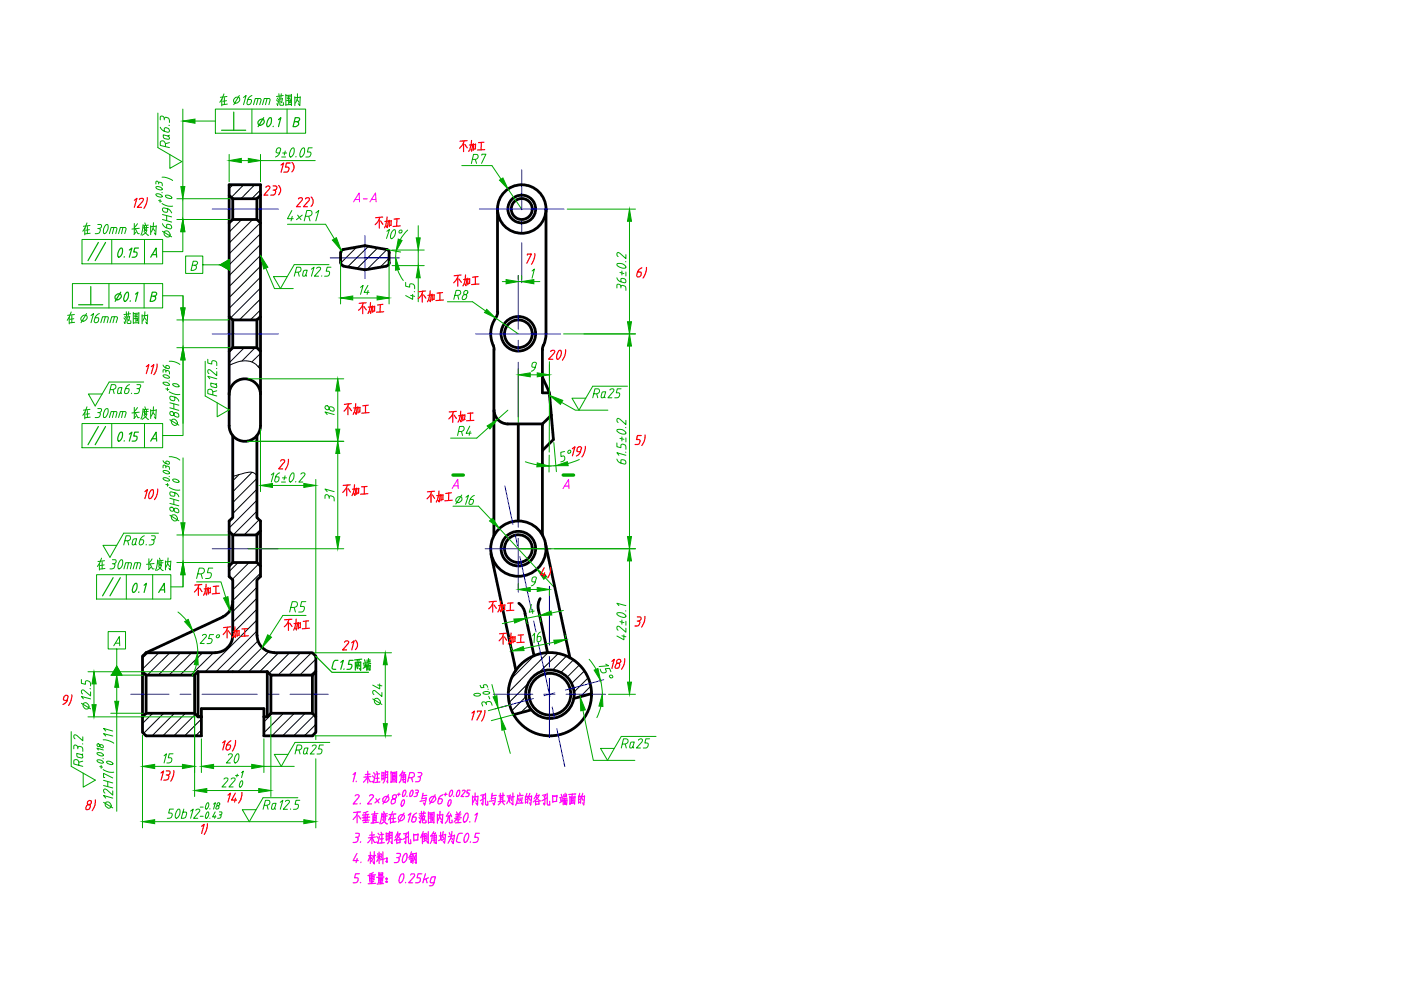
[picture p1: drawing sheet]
<svg xmlns="http://www.w3.org/2000/svg" width="297mm" height="210mm" viewBox="0 0 297 210" stroke-linecap="round" stroke-linejoin="round" font-family="sans-serif">
<defs><g id="words">
<text font-size="11.5" fill="#00a800" x="49.7" y="130.5" transform="rotate(-90 49.7 130.5)">R5</text>
<g font-size="5.7" fill="#f00">
<text x="96.3" y="33.5">不加工</text>
<text x="78.3" y="49.7">不加工</text>
<text x="87.5" y="65.3">不加工</text>
<text x="74.8" y="67.7">不加工</text>
<text x="71.6" y="89.3">不加工</text>
<text x="113.2" y="123.8">4)</text>
<text x="46.2" y="136.5">不加工</text>
<text x="104.4" y="137.9">不加工</text>
</g>
<g font-size="5.3" fill="#f00">
<text x="98.8" y="36">R7</text>
<text x="59.6" y="48">4*R1</text>
<text x="94.9" y="64.9">R8</text>
<text x="94.9" y="61.7">不加工</text>
<text x="137.9" y="60.3" transform="rotate(-90 137.9 60.3)">6)</text>
<text x="93.8" y="90.7">不加工</text>
<text x="137.6" y="95.6" transform="rotate(-90 137.6 95.6)">5)</text>
<text x="57.9" y="100.9">2)</text>
<text x="71.6" y="106.2">不加工</text>
<text x="89.3" y="107.6">不加工</text>
<text x="95.2" y="108.3">16</text>
<text x="39.9" y="127.4">不加工</text>
<text x="60.3" y="130.9">R5</text>
<text x="102.3" y="130.9">不加工</text>
<text x="58.9" y="134.8">不加工</text>
<text x="133.3" y="134.1">3)</text>
<text x="16.2" y="150.6" transform="rotate(-90 16.2 150.6)">9)</text>
<text x="21.2" y="173.2" transform="rotate(-90 21.2 173.2)">8)</text>
</g>
<text font-size="5.3" fill="#f0f" x="73.7" y="44.1">A-A</text>
<g font-size="5.3" fill="#00a800">
<text x="124.5" y="85.7">Ra25</text>
<text x="61.4" y="161.2">Ra25</text>
</g>
<g font-size="4.9" fill="#00a800">
<text x="36.7" y="32.5" transform="rotate(-90 36.7 32.5)">Ra6.3</text>
<text x="21.9" y="84.7">Ra6.3</text>
<text x="130.5" y="159.8">Ra25</text>
<text x="18.3" y="163.7" transform="rotate(-90 18.3 163.7)">Ra3.2</text>
</g>
<g font-size="4.9" fill="#f00">
<text x="114.3" y="57.2" transform="rotate(-90 114.3 57.2)">7)</text>
<text x="96" y="93.5">R4</text>
<text x="41.3" y="137.6">25°</text>
</g>
<text font-size="4" fill="#f00" x="44.8" y="178.2" transform="rotate(-90 44.8 178.2)">1)</text>
</g></defs>
<g fill="none" stroke="#000" stroke-width=".21">
<path d="M49.4 39.2l-.8 .8M51.7 39.2l-2.6 2.6M54 39.2l-2.9 2.9M51.3 46.5l-2.7 2.7M53.6 46.5l-5 5M55.2 47.3l-6.6 6.5M55.2 40.3l-1.8 1.8M55.2 49.5l-6.6 6.6M55.2 51.8l-6.6 6.6M55.2 54.2l-6.6 6.6M55.2 56.4l-6.6 6.7M55.2 58.8l-6.6 6.6"/>
<path d="M72.8 52.9l-.6 .6M75.6 52.4l-3.4 3.4M78.1 52.3l-4.4 4.3M80 52.6l-4.3 4.4M82 52.9l-4.2 4.3M82.5 54.8l-1.9 1.9M49.5 73.7l-.9 .9M51.8 73.7l-3.2 3.2M54.1 73.7l-2.8 2.9M55.2 61.1l-6.3 6.3M55.2 63.4l-4.5 4.4M55.2 65.7l-2.1 2.1"/>
<path d="M55.2 74.9l-1.8 1.8M55.2 77.2l-.5 .5M50.7 100.6l-1.4 1.4M53.5 100.1l-4.2 4.2M54.5 101.4l-5.2 5.2M54.5 103.7l-5.2 5.2M54.5 106.1l-5.9 5.8M54.5 108.4l-5.1 5M54.8 119.6l-5.5 5.5M54.9 110.2l-3.1 3.2M55.2 112.2l-1.2 1.2M31.4 138.4l-1.2 1.1"/>
<path d="M33.7 138.4l-3.5 3.5M36 138.4l-4.8 4.7M38.3 138.4l-4.7 4.7M40.6 138.4l-4.8 4.7M43 138.4l-4.8 4.7M45.2 138.4l-4.7 4.7M54.5 124.5l-5.2 5.2M54.5 126.8l-5.2 5.2M54.5 129.2l-5.2 5.1M54.5 131.5l-11 10.9M54.5 133.8l-8.7 8.6M54.7 135.9l-6.6 6.5"/>
<path d="M55.2 121.5l-5.9 5.9M55.6 137.3l-5.2 5.1M57 138.2l-4.3 4.2M59.1 138.4l-4 4M61.4 138.4l-4.7 4.7M63.7 138.4l-4.7 4.7M66 138.4l-4.8 4.7M67 139.8l-3.4 3.3M113.2 139l-4.8 4.9M116.2 138.4l-8.4 8.4M118.3 138.6l-4 4M120.1 139.1l-3 3"/>
<path d="M121.6 139.9l-2.7 2.7M32.4 151.2l-2.2 2.2M34.7 151.2l-4.3 4.3M37 151.2l-4.8 4.8M39.3 151.2l-4.8 4.8M41.3 151.5l-4.4 4.5M42.7 152.5l-3.6 3.5M42.7 154.8l-1.2 1.2M57.8 151.2l-1.8 1.9M60.1 151.2l-4.1 4.2M62.4 151.2l-4.8 4.8M64.7 151.2l-4.8 4.8"/>
<path d="M66.6 151.7l-4.3 4.3M67 142.1l-1.1 1M67 153.6l-2.5 2.4M111.4 147.8l-2.9 2.9M112 144.9l-4.1 4M112 149.5l-1.6 1.6M122.8 141l-2.5 2.6M123.9 142.3l-2.7 2.6M124.7 143.7l-3 3M125.3 145.5l-2.3 2.3M125.4 147.7l-.1 .1"/>
</g>
<g fill="none" stroke="#00f" stroke-width=".21">
<path d="M110.6 36v8.5M45 44.3h14M70 54.7h14.7M77.4 50v9.1M101.6 44.3h18M109.9 58.4v11.4M110.6 46.8v2.3M110.6 51.4v8.6M45 70.8h14M100.9 70.8h18M109.9 72.2v2.3M109.9 76.8v11.6"/>
<path d="M109.9 90.8v2.3M109.9 95.5v11.6M45 116.3h14M102.9 116.3h14M107 103.1l1.7 8M109.2 113.4l.5 2.3M109.9 109.4v2.4M109.9 114.1v11.4M110.2 118l2.5 11.4M114.1 136.2l2.5 11.4M116.5 124.3v12.5M116.5 139.2v2.3"/>
<path d="M27.7 147.2h8.1M38.2 147.2h2.3M42.8 147.2h11.7M56.8 147.2h2.4M61.5 147.2h8.1M104.6 147.2h8.4M112.6 150.5l-3.7 1M113.1 148.1l-8.1 2.2M115.3 147.2h2.4M116.5 143.8v12.6M117.1 149.9l.4 2.3M117.6 146.9l-2.3 .6"/>
<path d="M118.1 154.5l1.6 8M120 147.2h8.4M128 144.1l-8.1 2.2"/>
</g>
<g fill="none" stroke="#000" stroke-width=".59">
<path d="M48.6 39.2h6.6v51a3.3 3.3 0 0 1-3.3 3.4 3.3 3.3 0 0 1-3.3-3.4zM48.6 47.3l.7-.8h5.2l.7 .8M48.6 41.4l.7 .7M49.3 42.1v4.4M54.5 42.1v4.4M55.2 41.4l-.7 .7h-5.2M72.2 53.6v2.1M72.2 55.7a.74 .74 0 0 0 .7 .7M72.8 52.9l4.6-.8 4.5 .8M72.8 56.4l4.6 .8 4.5-.8M72.9 52.9a.74 .74 0 0 0-.7 .7M81.9 52.9a.74 .74 0 0 1 .6 .7"/>
<path d="M82.5 53.6v2.1M82.5 55.7a.74 .74 0 0 1-.6 .7M105.5 44.3v21.8M115.8 44.3v26.5M48.6 67.1l.7 .7M49.3 67.8h5.2M49.3 73.7h5.2M49.3 67.8v5.9M49.3 73.7l-.7 .8M54.5 67.8v5.9M54.5 73.7l.7 .8M55.2 67.1l-.7 .7"/>
<path d="M104.7 74.1v39.4M105.1 67.4a6.3 6.3 0 0 0-.4 6.4l.1 .3M105.5 66.1l-.4 1.3M115 74.1v9.2h1.4M115 80l1.3 2.8M115.8 70.8l-.2 1.5-.6 1.8M48.6 83.6a3.3 3.3 0 0 1 3.3-3.3 3.3 3.3 0 0 1 3.3 3.3M49.3 92.3v17.4l-.7 .8v11.7M54.5 92.3v17.4l.7 .8v11.7l-.7 .8v11.7M104.8 86.9a2.94 2.94 0 0 0 2.9 3h7.3M109.9 89.9v20.6M115 89.9v23.6"/>
<path d="M116.3 82.8l.3 1M116.5 83.8l.8 9.4-2.3 2.3M116.9 88l-1.9 1.9M48.6 112.7l.7 .7M49.3 113.4v5.9h5.2M49.3 113.4h5.2M54.5 113.4v5.9M54.5 119.3l.7 .7M55.2 112.7l-.7 .7M104.1 117.4l5.3 24.7M115.6 115.2l5.2 24.3M31 138.4l-.8 .7v16.2l.8 .7h11.7v-5.7h13.3v5.7h10.2l.8-.7v-16.2l-.8-.7h-8"/>
<path d="M31 138.4h14.7M47.2 130.8l-16.2 7.6M49.3 123v11.7M54.5 134.7a3.7 3.7 0 0 0 3.7 3.7M111.3 130.1l1.9 8.9M114.2 129.5l1.9 8.9M114.5 126.9a3.2 3.2 0 0 0-.3 2.5M30.2 142.4l.8 .7M31 143.1h10.3M31 151.2h10.3M31 151.2l-.8 .8M31 143.1v8.1"/>
<path d="M41.3 143.1v8.1M41.3 151.2l.7 .8M41.9 142.4l-.7 .7M56.7 142.4h-14.7v9.6h.7M56.7 142.4v9.6h-.7M56.7 142.4l.7 .7M57.4 151.2l-.7 .8M66.2 143.1v8.1M67 142.4l-.8 .7h-8.8v8.1h8.8l.8 .8M112.6 150.5l-3.7 1M125.4 147.1l-3.7 1"/>
<circle cx="110.6" cy="44.3" r="5.1"/>
<circle cx="110.6" cy="44.3" r="2.22"/>
<circle cx="110.6" cy="44.3" r="2.94"/>
<circle cx="109.9" cy="70.8" r="3.7"/>
<circle cx="109.9" cy="70.8" r="2.94"/>
<circle cx="109.9" cy="116.3" r="5.9"/>
<circle cx="109.9" cy="116.3" r="3.7"/>
<circle cx="109.9" cy="116.3" r="2.94"/>
<circle cx="116.6" cy="147.2" r="8.8"/>
<circle cx="116.6" cy="147.2" r="5.1"/>
<circle cx="116.6" cy="147.2" r="4.4"/>
</g>
<g fill="none" stroke="#00a800" stroke-width=".21">
<path d="M47.5 19.9l-.4 1.1-.5 .7M59.1 19.9l.1 .9M59.6 19.9l-.1 .9M60.6 20v2.4M61.8 20v2.4M63.1 19.9v.8M33.1 39.6a.78 .78 0 0 1 1.2 .6 1.16 1.16 0 0 1-1.3-.5zM33.5 31.3l2.5 1.5v2.9l2.6-1.4-2.6-1.5M33.6 39l.2-.4 .5 .1 .1 .7M33.6 38.8a.32 .32 0 0 0-.2-.4 .32 .32 0 0 0-.4 .2v.4M34.4 37.6l1 .1 1.2 .6M38.8 23.1v16.5"/>
<path d="M41.3 25.7h4.4M45.7 23.1h19.1v5.2h-19.1zM47 21.1v1.4M47.6 20.7v1.5M48 21.4l-.8 .1M48.1 20.5l-1.4 .1M48.2 22.1l-1.1 .1M48.6 32.7v5.8M49.7 20.9l.7-.3a.66 .66 0 0 1 .4 .8 .66 .66 0 0 1-.8 .5h-.1a.54 .54 0 0 1-.4-.5 .54 .54 0 0 1 .2-.5zM50.7 20.2l-1.1 2M51.2 34.1h1.4M51.6 20.7l.6-.5-.6 2"/>
<path d="M53.4 20.2l-.2 .2a1.77 1.77 0 0 0-.8 1.7l.2 .1a.66 .66 0 0 0 .6-.4 .66 .66 0 0 0-.1-.7h-.5M53.4 23.1v5.2M53.7 22.2l.4-1.3h1.1l.2 .3-.3 1M54.7 20.9l-.3 1.3M55.2 32.7v5.8M55.2 34.1h11.6M55.7 22.2l.3-1.3h1.1l.2 .3-.3 1M56.6 20.9l-.3 1.3M58.6 21.2l.3 .3M58.7 22l.2 .4M58.8 20.8l.2 .3M59.2 21.2l-.4 1.2"/>
<path d="M59.3 32.4h-.5l-.3-.1a.86 .86 0 0 1 .5-1h.3l.2 .4a1.71 1.71 0 0 1-1.1 1.6M59.3 20.8v1.4h.8v-.5M59.5 21.5l.2 .3M59.7 33.3h.9M59.8 20.9l-.4 .1M59.9 20.8l-.2 1M59.9 32.4h.9M60.1 20.2l-1.5 .3M60.5 32l-.2 .9M60.6 22.2h1.1l.1 .1M60.9 23.1v5.2M61.2 20.3v1.8"/>
<path d="M61.5 20.8l-.6 .1M61.6 20.5l-.7 .1M61.6 21.2l-.9 .2M61.6 21.1l-.1 .8-.2-.3M61.8 20.2h-1.2M61.8 31.5l.4-.2a1.39 1.39 0 0 1-.6 2 1.37 1.37 0 0 1 .2-1.8zM62.5 20.5v1.9M62.8 33.2l-.1 .1M63 21.1l.4 .6M63.1 20.7l-.5 1.2M63.7 20.5l-.1 1.9-.4-.4M63.7 20.6l-1.2 .1"/>
<path d="M64 31.5l.4-.2a1.39 1.39 0 0 1-.6 2 1.37 1.37 0 0 1 .2-1.8zM66.2 31.3h-.8l-.2 .9h.5l.2 .5a.65 .65 0 0 1-.6 .6h-.5M104.3 35.1l1.9 2.9M17.4 50.8h17.1v5.1h-17.1zM18 48.4v1.4M18.4 47.3l-.4 1.1-.4 .6M18.5 48v1.5M19 48.7l-.8 .1M19.1 47.8l-1.4 .2M19.1 49.5l-1.1 .1M20.7 48.4l.6 .3-.1 .5a.83 .83 0 0 1-1 .3M20.7 47.6h.6a.46 .46 0 0 1 .2 .6 .46 .46 0 0 1-.5 .2"/>
<path d="M22.5 47.6h.3a1.48 1.48 0 0 1-.7 1.9 1.54 1.54 0 0 1 .4-1.9zM23.2 49.5l.4-1.3h1l.2 .4-.3 .9M23.7 50.8v5.1M24.2 48.2l-.4 1.3M25.1 49.5l.4-1.3h1.1l.1 .4-.3 .9M26.1 48.2l-.3 1.3M28.5 47.4v2.2M28.7 48.5l.5 1h.3M28.9 49.2l-.5 .5M29.2 47.4l-.7 .8M29.5 48.4l-1.5 .2M30.3 47.6l-.2 1.8-.2 .4"/>
<path d="M30.6 49.1l.8 .8h.1M30.6 47.9v.8M30.6 50.8v5.1M30.7 47.3l.1 .4M31.1 47.9l-.1 .7M31.1 48.6l-.5 .1M31.1 48.8l-.5 .1M31.1 48.7l-.3 .7-.7 .5M31.4 47.7l-1.1 .2M31.4 48.2l-1.1 .1M31.9 47.9v1.9M32.5 48.4l.4 .6"/>
<path d="M32.5 48.1l-.4 1.1M32.5 47.2v.8M33 41.2a.79 .79 0 0 1 1.3 .6 1.03 1.03 0 0 1-1.3-.6zM33.1 48l-1.2 .1M33.1 47.9l-.1 1.9-.3-.4M33.6 42.5l.6 .2M33.9 42.3v.6M34.3 40.8l.1 .1M34.4 43.2l1.2 .5h1M34.4 47.4l.2 .3a1.64 1.64 0 0 0 1.7 .7l.1-.5-.3-.3h-.7l-.1 .6M34.4 49l2 1.2M34.4 46.5l2 .6"/>
<path d="M34.4 45.5l2 .5M34.9 49.1a.72 .72 0 0 1 .9 .1 .72 .72 0 0 1 0 1 .8 .8 0 0 1-.8-.2 .8 .8 0 0 1-.1-.9zM35.1 41.4a.83 .83 0 0 1 1.3 .7 .87 .87 0 0 1-1.3-.7zM35.3 45.7v1.1M35.5 44.3v.5l-.1 .2-.7-.1a.48 .48 0 0 1 0-.8h.1a1.6 1.6 0 0 1 1.6 1M37.5 42.1h11.2M37.5 46.5h11.2M38.8 49.1v4.3h-4.3M38.8 42.1v4.4M40.8 56.2l.8-.1 .3-.5-.2-.2h-.7l-.5 1.9 .7-.1a.53 .53 0 0 0 .4-.4 .53 .53 0 0 0-.3-.6M43 56.1v1.9h-3.6v-3.7h3.6v1.8h3.7l1.9 1.1v-2.2l-1.9 1.1M56.4 56.9l1.8 4.3h4"/>
<path d="M62.7 57.7h.5a.54 .54 0 0 0 .6-.4 .54 .54 0 0 0-.4-.6h-.5l-.5 1.9M63.2 57.8l.2 .8M64.8 58.3l-.3 .3-.3-.1 .1-1 .2-.2h.6l-.3 1 .2 .3M66 57.1l.6-.4-.6 1.9M67.1 56.9l.4-.2 .5 .2-.2 .4-1.1 1.3h.8M68.2 58.5v.1M69 47.6l1.9 3M69.8 56.1h-7.4l-1.5 2.5h-2.9l1.5 2.6 1.4-2.6M70.2 56.7h-.8l-.2 .8 .6 .1v.7l-.3 .2-.7 .1M72.2 55.3v9.1M81.9 52.9l3 .5M82.5 55.3v9.1"/>
<path d="M83.1 53h6.8M83.1 56.3h6.8M84 53.3l-.1 1.3M84.3 57.2l1.2 2.3M88.7 47.9v2.5M88.7 53v3.3M106.5 59.7h.8M107.7 40.1l2.9 4.2M109.9 58.4v.9M109.9 59.7h.7M110.6 58.4v.9M112.8 57.5l.5-.5-.5 2"/>
<path d="M113.2 59.7h1.3M120.3 44.3h14.4M130.8 58.9a1.61 1.61 0 0 0 1.8 1v-.7l-.6-.2-.3 .1-.1 .6M130.9 55.9a1.28 1.28 0 0 1 1.8 .8 1.54 1.54 0 0 1-1.9-.7zM131.4 57.8l.9 .2M132.7 54v.8l-1.3-1.1-.4-.2-.2 .5 .2 .4M133.5 46.9v21.3M14.7 67.3v1.4M15.1 66.1l-.8 1.8M15.2 66.9v1.5M15.4 60.1h19.1v5.2h-19.1zM15.6 67.6l-.8 .1"/>
<path d="M15.8 66.7l-1.5 .2M15.8 68.3l-1.1 .2M17.3 67.2a.59 .59 0 0 1 1-.3 .59 .59 0 0 1-.2 1 .55 .55 0 0 1-.8 .1 .55 .55 0 0 1 0-.8zM18.4 66.5l-1.2 1.9M19.3 66.9l.5-.4-.5 1.9M21.1 66.5l-.3 .1a1.64 1.64 0 0 0-.7 1.7l.5 .1 .3-.3v-.7h-.6M21.4 68.4l.3-1.2h1.1l.2 .3-.3 .9M22.3 67.2l-.3 1.2M23.1 60.1v5.2M23.3 68.4l.4-1.2h1.1l.1 .3-.3 .9M24.3 67.2l-.4 1.2M26.3 67.4l.2 .3"/>
<path d="M26.3 68.3l.2 .3M26.4 67l.3 .4M26.8 66.1v1M26.8 67.4l-.4 1.2M27 67.1v1.4l.6 .1 .2-.1-.1-.5M27.2 67.7l.1 .3M27.3 66.1l-.1 1M27.5 67.2h-.5M27.5 67.1l-.2 .9M27.7 66.5l-1.4 .2M28.3 68.5l1.1-.1v.2M28.3 66.2v2.4"/>
<path d="M28.8 66.6v1.7M29.2 66.7l-.7 .1M29.2 67.1l-.7 .1M29.2 67.5l-.9 .1M29.2 67.4l-.1 .7-.2-.3M29.4 66.4l-1.1 .1M29.4 66.3v2.3M30.1 66.7v1.9M30.6 60.1v5.2M30.6 67.3l.5 .6M30.7 66.9l-.4 1.2M30.7 66.1v.8"/>
<path d="M31.3 66.9l-1.2 .1M31.3 66.7l-.1 2-.3-.4M34.5 62.7h4.3v2.6v-2.6M34.6 79.6a.79 .79 0 0 1 1.2 .6 1.03 1.03 0 0 1-1.2-.6zM34.6 77.4a1.02 1.02 0 0 0 1.3 .6 .44 .44 0 0 0-.2-.4 .44 .44 0 0 0-.5 .1v.3M35.2 78.9v-.3h.5l.2 .2v.5M35.2 78.8a.33 .33 0 0 0-.2-.4 .33 .33 0 0 0-.4 .1v.4M35.9 76.6a3.3 3.3 0 0 1 2.2 .7M37.5 67.8h11.2M37.5 73.7h11.2M38.8 67.8v5.9M43.5 76.6v7.4l2.5 1.4v3l2.6-1.5-2.6-1.5"/>
<path d="M44.1 76.2v.8l.8 .2 .1-.7 .7 .1 .2 .2 .1 .7M45.9 78.1l.1 .1M46 78.8v.8l-1.5-1.2h-.2l-.2 .4 .2 .4M76.4 60.9l.6-.4-.6 1.9M78 60.5l-.8 1.5h1.1M100.2 64l2.7 1.9M105.1 67.4l4.8 3.4M109.9 78.2v13.1M112.4 79.5h1.5M113.5 77.9l-.7-.1v-.7a.47 .47 0 0 1 .5-.3 .47 .47 0 0 1 .4 .3 1.71 1.71 0 0 1-1.1 1.6M116.5 76.7l-.1 19.2M119.5 70.8h15.2"/>
<path d="M131.6 61.1l.2-.5h.6a.74 .74 0 0 1 .3 1M131.6 60.8a.46 .46 0 0 0-.3-.5 .46 .46 0 0 0-.5 .2v.6M133.5 73.4v40.4M17.4 89.8h17.1v5.1h-17.1zM18 87.4v1.4M18.4 86.2l-.4 1.2-.4 .7M18.5 87.1v1.4M19 87.7l-.8 .1M19.1 86.8l-1.4 .2M19.1 88.4l-1.1 .2M20.7 87.5l.6 .2-.1 .5a.77 .77 0 0 1-1 .3M20.7 86.6h.6a.46 .46 0 0 1 .2 .6 .46 .46 0 0 1-.5 .3"/>
<path d="M22.4 86.8l.4-.2a1.45 1.45 0 0 1-.7 1.9 1.37 1.37 0 0 1 .3-1.7zM23.1 81l-1.4 2.5h-3l1.5 2.6M23.2 88.5l.4-1.2h1l.2 .3-.3 .9M23.7 89.8v5.1M24.2 87.3l-.4 1.2M25.1 88.5l.4-1.2h1.1l.1 .3-.3 .9M26.1 87.3l-.3 1.2M28.5 86.4v2.3M28.7 87.5l.5 1.1 .3-.1M28.9 88.2l-.5 .5M29.2 86.4l-.7 .9M29.5 87.4l-1.5 .2"/>
<path d="M30.3 86.7l-.2 1.7-.2 .4M30.6 88.1l.8 .8h.1M30.6 86.9v.8M30.6 89.8v5.1M30.7 86.2l.1 .5M31.1 86.8l-.1 .8M31.1 87.6h-.5M31.1 87.9h-.5M31.1 87.8l-.3 .6-.7 .5M31.4 86.8l-1.1 .1M31.4 87.2l-1.1 .1M31.9 86.8v1.9"/>
<path d="M32.5 87.5l.4 .6M32.5 86.2l-.1 1.4-.3 .6M33.1 87l-1.2 .1M33.1 86.8l-.1 2-.3-.4M34.6 81.1a.87 .87 0 0 1 1.3 .6h-.1a1.03 1.03 0 0 1-1.2-.6zM34.6 99.9a.76 .76 0 0 1 .8-.2 .76 .76 0 0 1 .4 .7 1.16 1.16 0 0 1-1.2-.5zM34.6 97.7l.4 .5 .7 .2 .2-.1a.46 .46 0 0 0-.2-.5 .46 .46 0 0 0-.5 .1v.3M35.2 99.2l.1-.4 .5 .1 .1 .6M35.2 99a.32 .32 0 0 0-.2-.4 .32 .32 0 0 0-.4 .2v.4M35.2 82.4l.6 .2M35.5 82.2v.6M35.8 80.7l.1 .1"/>
<path d="M35.9 83.1l1.3 .5h.9M35.9 96.8l1.5 .3 .7 .5M36 89l1.9 1.1M36 86.5l1.9 .5M36 85.4l1.9 .5M36.2 87.3a.49 .49 0 0 0 .2 .8 .49 .49 0 0 0 .6-.6 .65 .65 0 0 1 .7 .2 .65 .65 0 0 1 .1 .7 .72 .72 0 0 1-.9-.7 .52 .52 0 0 0-.7-.4zM36.5 88.9a.75 .75 0 0 1 .9 .3 .75 .75 0 0 1-.1 .9 .77 .77 0 0 1-.8-.3 .77 .77 0 0 1 0-.9zM36.6 81.4a.87 .87 0 0 1 1.3 .6 1.05 1.05 0 0 1-1.3-.6zM36.9 85.6v1.1M37.1 84.2l-.2 .8-.6-.1a.5 .5 0 0 1-.1-.9h.1a1.6 1.6 0 0 1 1.6 1.1M38.8 89.8v-13.5v16h-4.3M38.8 97.1v13.7"/>
<path d="M44.5 80.3l-.4-.5 1.9 .5M45.1 83.7v-.6a.55 .55 0 0 0-.4-.6 .55 .55 0 0 0-.6 .4v.6l1.9 .5M46 81.3l-.3 .2-1-.3v.6l1 .4 .3-.2-.3-.5M46 82.9l-.8 .2M52.6 80.3h20.3M52.6 93.6h20.3M55.2 90.9v13.3M69.1 86a.49 .49 0 0 0 .2 .9 .49 .49 0 0 0 .6-.6 .65 .65 0 0 1 .7 .1 .65 .65 0 0 1 .2 .7 .68 .68 0 0 1-1-.6l-.3-.4zM69.4 87.9l-.5-.6 2 .6M71.6 96.2v17.6M103.6 90.6l-2.5 2.3M107.7 87l-2.2 1.9"/>
<path d="M111.4 97.9l2.5 .7M116.4 96.5v3.6M117.4 93.8l.6 6.2M117.9 98.7l-1.5 .1M119.1 85.3l2.9 1.7h6.9M119.7 95.7l-.8 .2v.9l.6-.1 .2 .3v.6l-.8 .3M120.5 95.6a.31 .31 0 0 1 .5 0 .31 .31 0 0 1-.1 .4l-.3 .2-.2-.2zM122.8 97.4l-2.4 .9M125.7 81.9l-1.5 2.5h-2.9l1.5 2.6M130.8 97.3a1.61 1.61 0 0 0 1.8 1.1v-.7l-.6-.2h-.3l-.1 .6M130.8 93.9v.8l.8 .2v-.5l.5-.2 .5 .2 .1 .9M130.9 91.1a1.28 1.28 0 0 1 1.8 .8 1.54 1.54 0 0 1-1.9-.7z"/>
<path d="M131.2 96.5l-.4-.5 1.9 .5M131.4 92.9l.9 .2M132.7 89.1v.9l-1.3-1.1-.4-.2a.54 .54 0 0 0 0 .9M21.1 119.5v1.4M21.5 118.3l-.4 1.1-.5 .7M21.7 119.1v1.5M22.1 119.8l-.8 .1M22.2 118.9l-1.4 .2M23.8 119.5l.5 .1-.1 .7a.81 .81 0 0 1-.9 .3M23.8 118.7h.6a.46 .46 0 0 1 .2 .5 .46 .46 0 0 1-.5 .3M25.5 118.8l.4-.1a1.39 1.39 0 0 1-.7 1.9 1.37 1.37 0 0 1 .3-1.8zM26.5 114.7h.6a.54 .54 0 0 0 .6-.5 .54 .54 0 0 0-.4-.6h-.6l-.5 1.9"/>
<path d="M27.1 114.7l.2 .8M27.2 119.3l-.2 1.3M28.7 115.2l-.4 .3h-.2l.1-1 .4-.3h.4l-.3 1 .2 .3M29.2 119.3l-.3 1.3M30.6 113.6l-.3 .1a1.64 1.64 0 0 0-.7 1.7l.1 .1h.4a.69 .69 0 0 0 .3-1l-.6-.1M31 115.4v.1M31.6 118.5v2.2M31.8 119.6l.5 1h.4M32.1 114.4l.6 .3a.78 .78 0 0 1-1.1 .8M32.1 113.6h.6a.46 .46 0 0 1 .2 .5 .46 .46 0 0 1-.5 .3M32.2 118.5l-.6 .8M32.7 119.5l-1.6 .1"/>
<path d="M33.4 118.7l-.2 1.8-.2 .4M33.6 113h-7.4l-1.4 2.6h-3l1.5 2.6 1.5-2.6M33.7 119v.8M33.8 118.3l.2 .5M34.1 118.9v.7M34.2 119.6l-.5 .1M34.2 119.8l-.3 .7-.7 .5M34.2 119.9l-.6 .1M34.6 101.4a.89 .89 0 0 1 1.3 .5 1.08 1.08 0 0 1-1.3-.5zM34.6 118.8l-1.2 .2M34.6 119.3l-1.2 .1M35.1 118.9v1.9"/>
<path d="M35.2 102.7l.6 .1M35.5 102.5v.6M35.5 119.5l.5 .6M35.6 119.1l-.4 1.2M35.6 118.3v.8M35.8 101l.1 .1M35.9 103.3l1.3 .6h.9M36 109.2l1.9 1.2M36 106.7l1.9 .5M36 105.6l1.9 .6M36.1 107.6a.5 .5 0 0 0 .3 .8 .5 .5 0 0 0 .6-.6 .64 .64 0 0 1 .7 .1 .64 .64 0 0 1 .1 .7 .68 .68 0 0 1-.9-.6 .52 .52 0 0 0-.8-.4zM36.2 119.1h-1.1"/>
<path d="M36.2 118.9l-.1 2-.3-.4M36.5 109.2a.74 .74 0 0 1 .9 .3 .74 .74 0 0 1-.1 .9 .77 .77 0 0 1-.8-.3 .77 .77 0 0 1 0-.9zM36.6 101.7a.79 .79 0 0 1 1.3 .5 1.03 1.03 0 0 1-1.3-.5zM36.9 105.9v1M37.1 104.5l-.1 .6h-.7a.5 .5 0 0 1-.1-.8h.1a1.6 1.6 0 0 1 1.6 1M37.5 113.4h11.3M38.8 113.4v5.9M52.6 116.3h20.3M57.8 102.9h6.6M63.8 100.5l.2-.2a.45 .45 0 0 1 .7 .2l-.2 .4-1.1 1.3h.8M67 101.7v36.8M69.4 104.2l-.5-.5 2 .5"/>
<path d="M69.8 105.4a.49 .49 0 0 0-.3-.5 .49 .49 0 0 0-.6 .2v.6M101.5 107.3l2.6 2.9M105.9 112l8 8.7M109.9 116.3h24.8M133.5 118.9v25.7M20.5 121.8h15.7v5.2h-15.7zM22.3 120.5l-1.1 .2M24.1 136.9l1.2-1.9 .1 1.9M24.5 136.4h.8M24.8 137.6h-1.9v-3.7h3.7v3.7h-1.8v3.6l-1.1 1.9h2.2l-1.1-1.9M26.3 120.6l.4-1.3h1.1l.1 .3-.3 1M26.8 121.8v5.2"/>
<path d="M28.2 120.6l.4-1.3h1.1l.1 .3-.2 1M32 120.3l-.5 .5M32.4 121.8v5.2M33.6 120.2l.8 .8h.2M38.8 121.8v2.6h-2.6M66.7 138.4h16.3M109.9 123.7v1.2M111.4 130.7l.4 1.7M112.7 128.2l-.5 1.6 1.1-.2M112.9 129.2v.9M114.3 130.1l.4 1.7M114.4 130.5l-2.9 .6"/>
<path d="M114.6 134l-.3 .2a1.9 1.9 0 0 0-.4 1.8l.6-.1 .2-.2-.1-.8-.7 .1M116.5 124.9v1.4M117.5 136.2l-6.5 1.3M119.5 129.4l-2.6 .6M119.7 134.3l.3 1M124.9 139.8l1.5 2.1M130.8 130a1.41 1.41 0 0 1 1.9 .7 1.12 1.12 0 0 1-1.5-.1l-.4-.3zM131.2 128.4l-.4-.5 1.9 .5M131.4 131.8l.9 .2M132.3 134.6v1.1l-1.5-.9M132.7 133.2v.8l-1.4-1.2h-.3l-.2 .4 .2 .4M17.3 144.1v.8l.8 .2v-.6l.5-.2a.65 .65 0 0 1 .6 .6v.5"/>
<path d="M17.3 149.1l1.9 1.2M17.7 149.2a.74 .74 0 0 1 .9 .1 .74 .74 0 0 1 0 1 .83 .83 0 0 1-.9-1.1zM17.7 148.2l-.4-.5 1.9 .5M18.7 142.4h22.6M18.7 152h22.6M19.1 146l.1 .1M19.2 146.7v.8l-1.4-1.2a.42 .42 0 0 0-.6 .3 .42 .42 0 0 0 .3 .5M19.9 145v4.4M20.6 159.7a.87 .87 0 0 1 1.3 .5 1.05 1.05 0 0 1-1.3-.5zM20.6 157.8a.34 .34 0 0 0 .2 .5 .34 .34 0 0 0 .4-.4l.6 .1 .1 .4a.57 .57 0 0 1-.8-.5l-.2-.2zM20.9 159l-.3-.4 1.3 .4M21.9 156.9l1 .1 1.2 .6"/>
<path d="M22.4 156.1l-.4-.6 1.9 .6M22.4 155l-.4-.6 1.9 .6M23.5 143.1h6.8M23.5 151.2h6.8M24.8 145.7v3M24.8 151.2v20.8M30.2 155.9v19.6M36.7 159.8h-.8l-.2 .9h.5a.63 .63 0 0 1 .2 .6 .63 .63 0 0 1-.6 .5h-.4M41.3 151.9v17M41.6 140.9l-.9 2.4M42.7 156.6v7.2M50.2 159.9l.3-.1a1.45 1.45 0 0 1-.6 2 1.71 1.71 0 0 1 .3-1.9z"/>
<path d="M56 156.6v7.2M57.4 151.9v17M62.6 157.4l-1.5 2.5h-2.9l1.4 2.6M66.7 156h16.3M79 148.2l2 1.2M79.4 148.2a.69 .69 0 0 1 1.1 .2 .69 .69 0 0 1-.4 1l-.6-.4zM80.1 145.2l.9 .2M80.5 145v1.1l-1.5-.8M81 146.8v.9l-1.5-1.3h-.3l-.2 .4 .3 .4M81.7 140.9v12.5M100.5 147.2a.9 .9 0 0 1 1.4 .1 .88 .88 0 0 1-1.4-.1zM101.8 145.3l.2 .5h.6l-.1-.5 .6-.1 .3 .5"/>
<path d="M102.4 146.8a.81 .81 0 0 1 1.4 .2 1.04 1.04 0 0 1-1.4-.1zM103.1 149.2a.48 .48 0 0 0-.5-.4 .48 .48 0 0 0-.5 .4l.2 .5M103.2 149.4l-.1-.5 .6-.2 .4 .2 .2 .6M103.4 146.1h.1M103.6 147.6l.2 .6M104.3 145.1l.6 2.5M105.6 150.1l.6 2.1M106.8 154.7l1.4 5M108.3 149.4l-4.8 1.3M108.9 151.5l-4.7 1.3M123.6 150.6l2.2 10.6h8.8M127.2 141.9l.2 .4a.63 .63 0 0 0 .6 .4 .63 .63 0 0 0 .6-.4l-.3-.5 .9-.1 .3 .7"/>
<path d="M127.3 144.3l.4 2.9M127.4 149.7l-.9 2.5M128.4 140.8l.6 .4-2 .1M129 147.2h5.7M129.4 143.1a.33 .33 0 0 1 .5 .2 .33 .33 0 0 1-.3 .4l-.4-.2zM131.7 156.1l-1.5 2.6h-2.9l1.5 2.5 1.4-2.5M15.1 162.5l2.5 1.4v3l2.6-1.5-2.6-1.5M20.6 161.2a.76 .76 0 0 1 .8-.1 .76 .76 0 0 1 .4 .7 1.16 1.16 0 0 1-1.2-.6zM21.2 162.5l.5 .2M21.4 162.3v.6M21.8 160.8l.1 .1M21.9 163.2l1.2 .5h1"/>
<path d="M22 170.1l1.9 1.2M22 166.6l1.9 .5M22 165.5l1.9 .5M22.2 164.9l-.2-.1v-.8l1.9 .9M22.4 169.2l-.4-.5 1.9 .5M22.5 170.1a.75 .75 0 0 1 .9 .2 .75 .75 0 0 1-.1 1 .77 .77 0 0 1-.8-.3 .77 .77 0 0 1 0-.9zM22.6 161.5a.91 .91 0 0 1 1.3 .5 1.08 1.08 0 0 1-1.3-.5zM22.8 165.7v1.1M23.9 167.7v.9l-1.3-1.2-.4-.1-.2 .2v.2l.3 .5M32.8 162.5h5.9M32.8 174.2h31.6M34.8 160.2l.5-.4-.5 2"/>
<path d="M36.8 171.5h-.8l-.2 .9h.5l.2 .4a.65 .65 0 0 1-.6 .7h-.4M37.6 171.7l.4-.2a1.39 1.39 0 0 1-.6 2 1.37 1.37 0 0 1 .2-1.8zM39 171.5l-.6 2h.5l.5-.3 .1-1h-.7M40.4 172l.6-.5-.6 2M41.5 171.8l.2-.2 .4-.1 .3 .4-1.4 1.6h.9M42.4 171.1h.7M43.8 167.6h11M43.9 170.3l.2-.1a.82 .82 0 0 1-.5 1.3 1.23 1.23 0 0 1 .3-1.2zM43.9 172.3l.2-.2a.8 .8 0 0 1-.5 1.4v-.6zM44.5 171.5h.1M45.3 170.5l.4-.3-.4 1.3M45.3 162.5h8.1"/>
<path d="M45.6 172.1l-.5 1.1h.7M46.1 170.3l-.1 .4 .2 .1a.38 .38 0 0 1 .1 .6 .38 .38 0 0 1-.6 0 .65 .65 0 0 1 .7-.7l.2-.4-.2-.1zM46.5 172.8h.3v.5l-.2 .2h-.5M46.5 172.1h.4a.36 .36 0 0 1 .1 .5 .36 .36 0 0 1-.3 .2M47.5 165.2l.4-.3 .4 .3-.1 .4-1.1 1.2h.8M48.4 160.1a.42 .42 0 0 1 .6-.3 .42 .42 0 0 1 .2 .5l-1.2 1.5h.8M49 165.2l.4-.3 .5 .3-.2 .4-1.2 1.2h.9M49.9 164.4h.7M50.3 164.1l-.1 .6M51.1 165.7l.2-.2a.82 .82 0 0 1-.5 1.3 1.23 1.23 0 0 1 .3-1.1zM51.2 163.8l.4-.3-.4 1.4M56 162.5h6.4"/>
<path d="M56 170.7h.6a.63 .63 0 0 0 .5-1h-.8l-.5 1.9M56.6 170.8l.2 .8M58.2 171.3v.2h-.6l.1-.9 .2-.2 .6-.1-.3 1 .2 .3M59.4 170.1l.6-.4-.6 1.9M60.5 169.9l.4-.2 .5 .2-.2 .4-1.1 1.3h.8M61.6 171.5v.1M63.1 169.1h-7.3l-1.5 2.6h-2.9l1.5 2.5 1.4-2.5M63.6 169.7h-.8l-.2 .8 .6 .1 .1 .4a.65 .65 0 0 1-.6 .6h-.5M67 160.9v14.6"/>
</g>
<g fill="#00a800" stroke="#00a800" stroke-width=".21">
<path d="M103.8 110.5l.6-.6 1.5 2.1z"/>
<path d="M105.9 38.2l.7-.5 1.1 2.4z"/>
<path d="M133.5 44.3l.4 2.6h-.9z"/>
<path d="M133 68.2h.9l-.4 2.6z"/>
<path d="M133 144.6h.9l-.4 2.6z"/>
<path d="M133.5 116.3l.4 2.6h-.9z"/>
<path d="M133 113.8h.9l-.4 2.5z"/>
<path d="M133.5 70.8l.4 2.6h-.9z"/>
<path d="M113.9 98.1l2.5 .7-2.6 .2z"/>
<path d="M117.8 98.7l2.5-.8 .2 .8z"/>
<path d="M109.9 79.5l2.5-.4v.8z"/>
<path d="M113.9 79.1l2.6 .4-2.6 .4z"/>
<path d="M107.3 59.3l2.6 .4-2.6 .5z"/>
<path d="M110.6 59.7l2.6-.4v.9z"/>
<path d="M103.2 65.6l1.9 1.8-2.4-1.1z"/>
<path d="M103.3 90.3l2.2-1.4-1.6 2z"/>
<path d="M109.9 125l2.5-.4v.8z"/>
<path d="M114.4 130.5l2.4-.9 .2 .8z"/>
<path d="M117.4 135.7l2.6-.1-2.4 .9z"/>
<path d="M104.5 147.8l.9-.3 .2 2.6z"/>
<path d="M106.2 152.2l1.1 2.4-.9 .2z"/>
<path d="M127.7 147.2l.1 2.6-.8-.1z"/>
<path d="M126 142.1l.8-.4 .5 2.6z"/>
<path d="M123 147.8l1.1 2.7-1 .2z"/>
<path d="M116.5 83.8l2.8 1.1-.5 .8z"/>
<path d="M72.2 63.2l2.6-.4v.8z"/>
<path d="M88.3 50.4h.8l-.4 2.6z"/>
<path d="M88.7 56.3l.4 2.6h-.8z"/>
<path d="M70.5 50.9l.8-.5 1.1 2.7z"/>
<path d="M71.6 80.3l.4 2.6h-.8z"/>
<path d="M71.2 91h.8l-.4 2.6z"/>
<path d="M41.9 138.4l.1 2.6-.8-.1z"/>
<path d="M56.8 134.6l.8 .5-2 2.2z"/>
<path d="M81.7 138.4l.4 2.5h-.8z"/>
<path d="M81.3 153.4h.8l-.4 2.6z"/>
<path d="M84.4 50.7l.8 .3-1.2 2.3z"/>
<path d="M83.9 54.7l.8 2.4-.9 .2z"/>
<path d="M71.6 93.6l.4 2.6h-.8z"/>
<path d="M71.2 113.8h.8l-.4 2.5z"/>
<path d="M30.2 162.5l2.6-.4v.9z"/>
<path d="M38.7 162.1l2.6 .4-2.6 .5z"/>
<path d="M48.6 34.1l2.6-.5v.9z"/>
<path d="M52.6 33.6l2.6 .5-2.6 .4z"/>
<path d="M38.3 39.6h.9l-.4 2.5z"/>
<path d="M38.8 46.5l.4 2.6h-.9z"/>
<path d="M38.3 65.3h.9l-.4 2.5z"/>
<path d="M38.8 73.7l.4 2.6h-.9z"/>
<path d="M38.3 110.8h.9l-.4 2.6z"/>
<path d="M42.7 162.5l2.6-.4v.9z"/>
<path d="M53.4 162.1l2.6 .4-2.6 .5z"/>
<path d="M41.3 167.6l2.5-.4v.8z"/>
<path d="M54.8 167.2l2.6 .4-2.6 .4z"/>
<path d="M30.2 174.2l2.6-.4v.8z"/>
<path d="M64.4 173.8l2.6 .4-2.6 .4z"/>
<path d="M55.2 54.2l1.6 2.5-.9 .3z"/>
<path d="M55.2 102.9l2.6-.4v.8z"/>
<path d="M64.4 102.5l2.6 .4-2.6 .4z"/>
<path d="M19.9 142.4l.5 2.6h-.9z"/>
<path d="M19.5 149.4h.9l-.5 2.6z"/>
<path d="M24.8 143.1l.4 2.6h-.9z"/>
<path d="M24.3 148.7h.9l-.4 2.5z"/>
<path d="M24.8 141.2l1.1 1.9h-2.2z"/>
<path d="M38.8 25.7l2.5-.5v.9z"/>
<path d="M46.7 56.1l1.9-1.1v1.1zM46.7 56.1l1.9 1.1v-1.1z"/>
</g>
<path d="M96 100.7h2.2M119.4 100.7h2.2" fill="none" stroke="#00a800" stroke-width=".72"/>
<path d="M119.4 103.6l1.2-1.9v1.9M119.7 103.1h.9" fill="none" stroke="#f0f" stroke-width=".21"/>
<path d="M48.6 77.4a5.9 5.9 0 0 1 4.9-.6 3.8 3.8 0 0 1 1.7 1.5M54.5 100.9l-.8-.7-.6-.1-3.8 .9" fill="none" stroke="#000" stroke-width=".21"/>
<g fill="none" stroke="#00a800" stroke-width=".25">
<path d="M47 27.6h5.1M49.6 23.8v3.8M54.9 25.6a.63 .63 0 0 1 1.1-.1 .63 .63 0 0 1-.5 1 .53 .53 0 0 1-.7-.2 .53 .53 0 0 1 .1-.7zM55.9 24.9l-1.2 2M57.1 25l.3-.1a1.38 1.38 0 0 1-.6 2 1.65 1.65 0 0 1 .3-1.9zM57.9 26.8v.1M59 25.4l.5-.5-.5 2M62.5 25.8l.8-.1 .2-.3v-.3l-.9-.2-.5 2 .7-.1a.62 .62 0 0 0 .4-.9l-.2-.1M20.9 51.4l-2.2 3.9M22.4 51.4l-2.2 3.9M25.6 52.6h.2a1.39 1.39 0 0 1-.6 1.9 1.54 1.54 0 0 1 .4-1.9zM26.4 54.4l-.1 .1"/>
<path d="M27.4 53l.6-.4-.6 1.9M29.4 52.6h-.8l-.3 .8h.6a.63 .63 0 0 1 .1 .7 .63 .63 0 0 1-.5 .4h-.5M31.9 54.5l1.2-1.9 .1 1.9M32.2 54h1M16.7 64.6h5.1M19.2 60.8v3.8M24.6 62.6a.6 .6 0 0 1 .9-.2 .6 .6 0 0 1-.1 .9 .56 .56 0 0 1-.9 .1 .56 .56 0 0 1 .1-.8zM25.6 61.9l-1.2 2M26.8 62l.3-.1a1.45 1.45 0 0 1-.7 2 1.71 1.71 0 0 1 .4-1.9zM27.6 63.8v.1M28.7 62.4l.5-.5-.5 2M32.2 62.8l.8-.1 .2-.3v-.3l-.3-.2h-.6l-.5 2 1-.2a.51 .51 0 0 0 .2-.5 .51 .51 0 0 0-.3-.4"/>
<path d="M20.9 90.4l-2.2 3.9M22.4 90.4l-2.2 3.9M25.4 91.8l.4-.2a1.36 1.36 0 0 1-.6 1.9 1.37 1.37 0 0 1 .2-1.7zM26.4 93.4l-.1 .1M27.4 92l.6-.4-.6 1.9M29.4 91.6h-.8l-.3 .9 .7 .1v.6l-.3 .3h-.7M31.9 93.5l1.2-1.9 .1 1.9M32.2 93h1M24 122.5l-2.3 3.8M25.5 122.5l-2.2 3.8M28.6 123.7h.3a1.45 1.45 0 0 1-.6 1.9 1.71 1.71 0 0 1 .3-1.9zM29.4 125.5v.1"/>
<path d="M30.6 124.1l.5-.4-.5 1.9M33.6 125.6l1.2-1.9 .1 1.9M34 125.1h.9M67 139.1l3.4 3.5h7.7M75.8 139.9l-.1 1-.3 .7M76.1 139.8l-.3 2M76.7 139.8l-1.5 .1M77.3 139.9l.1 .4M77.8 139.9v.5l.6-.1M78.1 139.6v.7M78.4 139.8v.6M71.7 140h-.6l-.3 .2-.4 1.4 .2 .3h.6"/>
<path d="M72.2 140.4l.6-.4-.6 1.9M73 141.8l-.1 .1M74.9 140h-.8l-.2 .9h.7v.4a.65 .65 0 0 1-.6 .6h-.4M75.3 140.4v1.7M75.7 140.9l.1 .3M76.1 140.9l.2 .4M76.5 140.3v1.8l-.4-.4M76.5 140.4l-1.2 .2M77.2 140.8v.5M77.6 140.6l-.2 .8M77.6 141.3l-.6 .4M77.6 140.5l-.6 .1"/>
<path d="M77.8 141.2v.9M78 141.2v.8M78.1 140.8l-.1 .4M78.2 141.2v.8M78.5 141.1l-.1 1-.1-.2M78.5 141.1l-.7 .1M78.6 140.7l-.9 .1"/>
</g>
<!-- layer: bg/lB -->
<g fill="none" stroke="#f00" stroke-width=".25">
<path d="M56.4 39.7l.4-.3 .4 .2v.3l-1.2 1.5h.8M57.9 39.4h.6a.49 .49 0 0 1 .2 .6 .49 .49 0 0 1-.5 .3M59.1 39.3a1.33 1.33 0 0 1-.1 2M59.6 35l.5-.4-.5 1.9M61.5 34.6h-.8l-.2 .8h.6l.2 .5a.65 .65 0 0 1-.6 .6h-.5M61.9 34.4a1.33 1.33 0 0 1 0 2M28.5 42.5l.5-.4-.5 1.9M29.5 42.3l.5-.2 .4 .2-.1 .4-1.2 1.3h.9M31.2 41.9l-.1 1-.6 1.3M57.9 40.3l.5 .1v.6a.78 .78 0 0 1-1 .4M66 41.8a1.33 1.33 0 0 1-.1 2M31 77.7l.6-.4-.6 1.9"/>
<path d="M32.1 77.7l.5-.4-.5 1.9M33.3 77.2a3.3 3.3 0 0 1-.7 2.2M116.7 74.5l.5-.2 .4 .2-.1 .4-1.2 1.3h.9M118.5 74.4l.4-.1a1.45 1.45 0 0 1-.7 1.9 1.37 1.37 0 0 1 .3-1.8zM119.9 74.1a3.3 3.3 0 0 1-.7 2.3M121.4 95.1l.5-.4-.5 2M123.1 95.8l-.8-.2 .1-.6a.53 .53 0 0 1 .9-.1v.2a1.83 1.83 0 0 1-1.1 1.6M124.1 94.6l-.1 1-.6 1.3M30.7 104.2l.6-.4-.6 1.9M32 104l.4-.2a1.41 1.41 0 0 1-.7 1.9 1.32 1.32 0 0 1 .3-1.7zM33.4 103.7a3.3 3.3 0 0 1-.6 2.2M73.1 136.2l.2-.3a.4 .4 0 0 1 .4 0 .4 .4 0 0 1 .2 .3l-1.3 1.6h.9"/>
<path d="M74.6 136.3l.5-.4-.5 1.9M75.4 135.7a1.33 1.33 0 0 1-.1 2M131 139.9l-.2 .5v.2l.4 .1a.61 .61 0 0 1 0 .8 .61 .61 0 0 1-.7 .1 .84 .84 0 0 1 .9-1l.2-.6-.3-.2zM132.4 139.7a3.3 3.3 0 0 1-.6 2.2M47.2 157.5l.5-.4-.5 1.9M49 157.1l-.3 .1a1.77 1.77 0 0 0-.8 1.7l.2 .1a.66 .66 0 0 0 .7-.3 .66 .66 0 0 0-.1-.8h-.5M49.9 157a3.3 3.3 0 0 1-.6 2.2M100.1 151.2l.5-.4-.5 1.9M101.2 151v-.2h.9l-1 1.9M102.8 150.6l-.1 1.1-.6 1.2M129.7 140.2l.5-.4-.5 1.9M34.1 163.9l.6-.4-.6 1.9"/>
<path d="M35.2 164.3l.6 .1-.1 .7-.3 .2-.7 .1M35.2 163.5h.6a.46 .46 0 0 1 .2 .5 .46 .46 0 0 1-.5 .3M36.9 163.4a3.3 3.3 0 0 1-.7 2.2M48.3 168.6l.6-.4-.6 1.9M49.9 168.2l-.8 1.4h1.1M49.9 169.2l-.2 .9M51.3 168l-.3 1.6-.4 .7"/>
</g>
<g fill="none" stroke="#f0f" stroke-width=".25">
<path d="M74.9 164.2l.5-.4-.5 1.9M75.3 168.8l.4-.3 .4 .2v.3l-1.2 1.4h.8M75.4 177.5l.5 .2a.78 .78 0 0 1-1 .9M75.4 176.7h.6a.46 .46 0 0 1 .2 .5 .46 .46 0 0 1-.5 .3M75.6 165.6l-.1 .1M75.7 172.7v1.8M75.8 172.2l-.2 .7-.7 .9M76 172.9l.5 .8M76.4 170.3v.1M76.4 172.1l-1.4 .2M76.5 178.5l-.1 .1M77.2 173v.8"/>
<path d="M77.5 172.3v2.1M77.9 164.7l-.8 1.1M78 163.5v2.5M78 172.9l-.2 .9M78 164.7l.5 1h.2M78 172.1l-1 .3M78.1 174.3l-1.1 .1M78.2 172.6l-1.3 .2M78.3 173.9l-1.4 .1M78.3 168.8l.5-.3 .4 .2-.1 .3-1.2 1.4h.9M78.4 173.2l-1.6 .2M78.5 164.1l-1 .1"/>
<path d="M78.6 164.6l-1.4 .2M78.8 177.6l-.8 1.1M78.9 176.4v2.5M78.9 177.6l.5 1h.3M79 164.5l.2 .3M79.1 172.9v1.6M79.2 163.8l.2 .3M79.4 177l-1.1 .1M79.4 172.1v.9M79.5 164.4l-.3 1.6-.2-.3M79.6 177.5l-1.5 .1M79.6 174h-.5"/>
<path d="M79.6 173.7l-.5 .1M79.7 173.3l-.6 .1M79.7 169.3l.6 .9M79.8 172.9l-.1 1.5M79.8 172.9l-.7 .1M79.9 163.6l.2 .4M79.9 177.3l.2 .4M80 164.1v1.7M80.1 172.5l-1.3 .1M80.2 176.7l.2 .3M80.2 174.3l-1.6 .2M80.4 165l-.7 .1"/>
<path d="M80.5 177.3l-.4 1.5-.2-.3M80.5 164.1h-.8M80.5 165.8l-1.1 .1M80.5 169.3l-1 .9M80.8 176.5l.2 .4M81 172.4l-.3 1.8-.2 .4M81 163.7v1.7M81 177l-.1 1.7M81.2 173.9l.8 .8h.2M81.3 172.6v.9M81.3 177.8l-.7 .1M81.3 164.4l-.3 .1"/>
<path d="M81.4 169.1l.6-.3a.66 .66 0 0 1 .4 .9 .66 .66 0 0 1-.8 .4h-.1a.54 .54 0 0 1-.4-.4 .54 .54 0 0 1 .3-.6zM81.4 172.1l.1 .4M81.4 176.9l-.9 .1M81.4 163.8l-.4 .1M81.4 163.8v1.5M81.4 165.1h-.4M81.5 178.7l-1.1 .1M81.7 163.4v.9a2.25 2.25 0 0 1-.5 1.7M81.7 172.6v.8M81.7 173.4h-.4M81.8 173.5l-.3 .7-.7 .5M81.8 173.6l-.6 .1"/>
<path d="M81.9 176.6v1.6M82.1 172.5l-1.1 .1M82.1 173l-1.1 .1M82.2 164.8l-.6 .1M82.2 164.2l-.5 .1M82.2 163.5v2.5l-.2-.4M82.2 163.6l-.5 .1M82.2 177.3h-.3M82.3 177.9l-.4 .1M82.3 176.7l-.4 .1M82.3 176.6v1.6M82.4 168.5l-1.2 1.9"/>
<path d="M82.6 176.3v.8a2.09 2.09 0 0 1-.4 1.8M82.8 173.2v1.4M82.9 165.8l1.1-.1 .1 .2M82.9 163.5v2.4M83 177.6l-.4 .1M83 177.1h-.4M83.1 176.4v2.5l-.2-.4M83.1 176.5h-.5M83.2 164.6v.7M83.3 168.8l-.1 .2a.51 .51 0 0 0 .6 .5v.3a.67 .67 0 0 1-.8 .6 .79 .79 0 0 1 .1-.8 .79 .79 0 0 1 .7-.3l.3-.4-.1-.4h-.4zM83.3 164v.5M83.3 172.1l-.5 1.1-.4 .6"/>
<path d="M83.4 172.8v1.5M83.5 164.8v.4l-.4 .5M83.6 165.2l.2 .4M83.8 164l-.5 .1M83.8 163.9v.5M83.8 164.4h-.5M83.8 164.6l-.6 .1M83.8 164.5v.7M83.8 173.5l-.8 .1M83.9 172.6l-1.4 .1M84 174.2l-1.1 .2M84.1 163.7l-1.2 .1"/>
<path d="M84.1 178v.9M84.1 177.1l.9 .9h.2M84.1 163.6v2.3M84.2 168.4h.6M84.4 176.4l-.6 1.2M84.6 168.1l-.1 .6M84.7 173l.6-.3a.7 .7 0 0 1 .4 .9 .7 .7 0 0 1-.9 .4 .56 .56 0 0 1-.1-1zM84.8 176.8l-.6 .1M84.8 178.1h-.7M84.8 178v.7M84.8 178.7h-.7M84.9 176.7l-.3 .6-1 .9"/>
<path d="M85.1 164.2l-.2 1.4-.2 .4M85.2 169.8l.3-.2a.83 .83 0 0 1-.4 1.3l-.1-.4zM85.2 163.9l.6-.1-.3 .5M85.4 163.5l-.7 1M85.5 164.4v1.5M85.5 167.8l.3-.3a.81 .81 0 0 1-.4 1.3l-.1-.3zM85.7 172.4l-1.2 1.9M85.8 164.7l-.6 .1M85.8 165.2l-.6 .1M85.9 177.1l.1 .2v1.6l-.2-.5M86 164.2v1.8l-.3-.3M86 164.3l-.9 .1"/>
<path d="M86.3 168.8v.1M86.3 176.7l-.7 .1M86.3 176.6l-.3 .6M86.4 177.4l-.9 .5M86.6 172.8l.5-.4-.5 1.9M86.6 176.4v2.3l.1 .2h.4v-.8M86.7 164.9a1.13 1.13 0 0 0 1.1-.4l.1-.1a.43 .43 0 0 0-.4-.6h-.6l-.5 1.9M87.3 167.6l.1-.1a.85 .85 0 0 1-.5 1.3 1.23 1.23 0 0 1 .4-1.2zM87.3 164.9l.2 .8M87.7 176.8v1.5M88.1 168.1l.4 .1-.1 .5-.1 .1-.5 .1M88.1 167.5h.4a.32 .32 0 0 1 .2 .4 .32 .32 0 0 1-.4 .2"/>
<path d="M88.3 172.4l-.2 .1a1.89 1.89 0 0 0-.8 1.7h.7l.3-.6-.1-.3-.7-.1M88.6 164.7l.5 .1v.6a.78 .78 0 0 1-1 .3M88.6 163.8h.6a.49 .49 0 0 1 .2 .6 .49 .49 0 0 1-.5 .3M88.6 176.9l-.9 .1M88.6 176.8l-.1 1.3M88.6 178.1l-.9 .1M88.8 173.3l.3 .3M89 172.9l.3 .3M89.4 172v1M89.4 173.3l-.3 1.2-.2-.4M89.6 173v1.4h.7v-.5M89.6 176.9v2"/>
<path d="M89.7 168.2l-.3 1.2M89.7 176.3l-.5 1.3M89.9 172l-.2 .9M90 176.8l-.2 .7 .4-.2M90 169.7l-.9 .2M90 177.4v.9M90.1 173l-.2 .9-.2-.2M90.1 173.1l-.5 .1M90.2 177.1l.1 .4M90.2 172.4l-1.4 .2M90.3 177.8l-.5 .1M90.4 169.1l-.4 1.6-.2-.5"/>
<path d="M90.4 169.2l-.9 .1M90.4 176.7l-.7 .1M90.4 178.1l-.7 .3M90.5 168.6l-.9 .1M90.5 176.9v1.1M90.8 176.3v2.5l-.3-.4M90.8 172.1v2.4M91.3 169.1a.6 .6 0 0 1 .9-.2 .6 .6 0 0 1-.1 1 .56 .56 0 0 1-.9 .1 .56 .56 0 0 1 .1-.9zM91.4 172.4v1.9M91.6 177.1l-.1 1.3-.3 .4M91.8 173l-.7 .1M91.8 173.2l-.1 .8-.1-.3"/>
<path d="M91.8 172.6l-.7 .1M91.8 173.4l-.9 .1M92 176.3l-.7 1M92 172.3l-1.2 .1M92 172.1v2.4l-.1-.2-1.1 .1M92.1 177.2v1.5M92.3 168.5l-1.2 1.9M92.3 176.7l-.5 .1M92.4 176.6l-.3 .5M92.4 177.6l-.6 .1M92.4 178.1l-.6 .1M92.5 177.1v1.8l-.3-.3"/>
<path d="M92.5 177.1l-.9 .1M92.7 172.6v2M93.2 173.2l.4 .6M93.3 172l-.1 1.3-.4 .7M93.4 176.5v1.5M93.6 177.9l-.6 .3M93.7 177.1l-.6 .1M93.8 172.7l-1.1 .2M93.9 168.5l-.3 .1a1.77 1.77 0 0 0-.7 1.7l.1 .1a.66 .66 0 0 0 .7-.3 .66 .66 0 0 0-.1-.8h-.5M93.9 172.6l-.1 2-.3-.5M93.9 177.4l.2 .3M94 176.3l-.3 1.3"/>
<path d="M94.1 168.4h.7M94.2 177.9l-.6 .3M94.5 176.9l-.2 1.9-.3-.4M94.5 176.9l-.7 .1M94.5 168.1l-.1 .6M95.1 173.1l-.1 .6-.6 .9M95.2 169.8l.2-.2a.82 .82 0 0 1-.4 1.3l-.1-.4zM95.2 172.1l-.6 .9M95.2 176.5l.3 .6M95.3 173.1v1.2l.1 .2 .5-.1-.1-.5M95.4 167.8l.4-.3a.85 .85 0 0 1-.5 1.3l-.1-.3zM95.5 172.6l.2 .6"/>
<path d="M95.6 172.9l-1 .2M95.7 177.6l.3 .5M95.8 176.3l-.3 1.6-.5 .9M96.2 168.8v.1M96.3 177.1l-1.2 .3M96.4 177.1l-.3 1.8-.4-.6M96.8 172.1l.2 .5M97.1 167.7l.2-.2a.8 .8 0 0 1-.5 1.3 1.23 1.23 0 0 1 .3-1.1zM97.1 173.8v.6M97.5 173.8h-.7M97.6 173l-.9 .1M97.6 172.1l-.5 1.1-.8 1.1"/>
<path d="M97.7 174.4l-1.2 .1M97.7 172.6l-1.1 .1M97.8 173.4l-1.4 .1M98 167.7l.3-.2 .3 .2-.9 1.2h.6M98 176.7h-.6l-.2 .2-.4 1.4 .3 .3h.5M98.7 172.6l.4-.2a1.41 1.41 0 0 1-.6 1.9 1.32 1.32 0 0 1 .2-1.7zM98.8 176.8l.3-.1a1.23 1.23 0 0 1-.3 1.8l-.2 .1a1.06 1.06 0 0 1 .1-1.5zM99.6 174.2v.1M99.7 167.5h-.6l-.1 .6h.3l.2 .3-.3 .4-.5 .1M99.8 178.5l-.1 .1M100.2 168.8v1.9M100.7 169.3l.4 .6"/>
<path d="M100.7 172.8l.5-.4-.5 1.9M100.7 169l-.4 1.1M100.7 168.1v.8M101.3 168.8l-.1 1.9-.3-.5M101.3 168.9l-1.1 .1M101.7 176.7h-.8l-.2 .8h.5l.2 .4a.65 .65 0 0 1-.6 .7h-.5M102.3 168.9l.1 .2-.1 1.6-.2-.4M102.6 168.5l-.7 .1M102.7 168.4l-.4 .6M102.8 169.2l-1 .6M102.9 168.2v2.3l.2 .2h.3v-.8M104.4 168.2l-.2 1.2"/>
<path d="M104.8 169.7l-1.1 .2M105.1 169.1l-.4 1.6-.2-.5M105.1 169.2l-.9 .1M105.2 168.6l-.9 .1M106.1 168.2v1.7M106.2 170.1l-.6 .6M106.5 169.1h-.4M106.5 169.4l-.4 .1M106.5 170.1l.5 .5M106.6 168.1v1.8M106.9 168.6l-1.1 .2M107.1 169.9l-1.5 .1"/>
<path d="M107.7 168.9l.4 1.3M108.1 168.7l-.6 .1M108.2 168.5l-.3 1-.5 .9M108.3 169.2l.1 .5M108.7 168.1v2.6l-.3-.4M109 168.9l-.8 .1M109.8 168.5l-.1 .9-.4 1.3M109.9 169.3l.2 .6M110.2 168.1l.1 .5M110.3 169.2v.5M110.7 169.1l-.2 1.1M110.9 168.6l-1.1 .2"/>
<path d="M110.9 170.2l-1.2 .1M111.4 168.8v1.5M111.7 168.2l-.2 .7M111.7 169.5h-.3M111.8 170.1l-.4 .1M111.9 168.8v1.5M111.9 168.9l-.5 .1M112.2 169.3l.2 .4M112.3 168.2l-.3 1.1M112.7 168.8l-.5 .1M112.7 168.8l-.2 1.9-.2-.5M113.5 169.8l.1 .9"/>
<path d="M113.6 168.9l.8 .9h.3M113.8 168.2l-.6 1.2M114.2 168.6l-.5 .1M114.2 169.9h-.7M114.2 169.8v.7M114.3 170.5h-.7M114.3 168.5l-.7 1.1-.5 .4M115.3 168.9l.2 .2-.1 1.6-.2-.4M115.7 168.5l-.7 .1M115.8 168.4l-.4 .6M115.9 169.2l-1 .6M116 168.2v2.3l.1 .2h.5l-.1-.8"/>
<path d="M117.2 168.7v1.5M118.1 168.8h-.9M118.1 169.9l-.9 .1M118.1 168.6l-.1 1.3M118.9 169.3v.5M119 168.4l.1 .4M119.2 169.1l-.1 .8M119.3 169.8l-.7 .4M119.3 169l-.6 .1M119.4 169.7v1M119.5 168.5v.4M119.7 169.7v.9"/>
<path d="M119.8 169.3l-.1 .4M119.8 168.2v.7M119.9 169.7v.9M120.1 168.8l-.6 .2M120.1 168.4v.5M120.2 169.6l-.8 .1M120.2 169.6l-.1 1.1-.1-.3M120.3 169.2l-.9 .1M120.8 168.8v1.8M121.1 169.1v1.2M121.4 168.4l-.2 .6M121.4 169.3l-.3 .1"/>
<path d="M121.4 169.7l-.3 .1M121.5 169v1.3M121.8 170.2l-1 .2M121.9 169l-1.1 .1M121.9 168.8l-.1 1.7M122.1 168.3l-1.5 .2M122.7 168.8v1.5M122.9 168.2l-.1 .7M123 169.5h-.3M123 170.1l-.3 .1M123.1 168.9l-.4 .1M123.2 168.8l-.1 1.5"/>
<path d="M123.4 169.3l.2 .4M123.6 168.2l-.3 1.1M123.9 168.8l-.1 1.9-.3-.5M123.9 168.8l-.5 .1M75.7 180.9l-.8 1.6h1M75.7 182l-.2 .9M76.2 185.3h-.8l-.2 .8 .7 .1v.3a.65 .65 0 0 1-.6 .7h-.4M76.5 187.1l-.1 .1M76.5 182.8v.1M78.3 185.8l.1 1M78.5 180.7v2.4M78.5 181.6l.3 .4"/>
<path d="M78.5 181.5l-.5 1.1M78.8 181.4l-.7 .1M78.8 185.2v2.1M79.1 185l-.8 .3M79.1 186.2l-.6 .1M79.2 186.9l-.8 .1M79.3 185.8l-.9 .1M79.3 181.5l-.6 1.2M79.3 185.7l-.1 .8M79.4 180.6v2.6l-.3-.5M79.4 186.5l-1 .1M79.6 185.5l-1.6 .1"/>
<path d="M79.6 187.3l-1.6 .1M79.7 181.4l-.8 .1M80.1 181l.1 .5M80.3 186.1v.8M80.3 185v.8M80.4 181.7l-.5 1M80.4 181.8l.2 .3M80.4 180.7v2.4M80.6 181l-.1 .6M80.7 181.6l-.8 .1M80.7 186.2v1.2M80.8 181.5l.2 .5"/>
<path d="M80.8 181l.2 .4M81 186.5h-.6M81 185.4h-.7M81.1 185.1h-.8M81.1 185.1v.5M81.1 185.6l-.8 .1M81.1 186.2l-.8 .1M81.1 186.1v.6M81.1 186.7l-.8 .1M81.1 187l-.9 .1M81.2 180.6v2.5M81.3 187.3l-1.3 .1"/>
<path d="M81.4 185.9l-1.5 .1M81.5 182.1l-.9 .2M81.9 186.3h.1M81.9 187h.1M82 182h.1M82 182.7h.1M84.1 181.8l.5 .1v.7a.78 .78 0 0 1-1 .3M84.1 180.9h.6a.49 .49 0 0 1 .2 .6 .49 .49 0 0 1-.5 .3M85.1 185.4l.4-.1a1.45 1.45 0 0 1-.7 1.9 1.37 1.37 0 0 1 .3-1.8zM85.8 181.1l.4-.2a1.45 1.45 0 0 1-.7 2 1.33 1.33 0 0 1 .3-1.8zM86 187.1v.1M87.1 185.5l.4-.2 .4 .2-.1 .4-1.2 1.3h.9"/>
<path d="M87.2 181.6v1.3l.2-.5M87.2 180.6l-.5 1.3M87.4 181.5l-.5 .1M87.4 181.1l-.3 .1M87.4 182l-.6 .1M87.5 180.9v2.2M87.7 181.4l.5 1.1M88.1 181.4l-.4 1.2M88.3 180.8v2.3l-.3-.3M88.3 180.9l-.8 .1M89.4 185.3h-.8l-.2 .8 .7 .1v.7l-.3 .2-.7 .1M90.2 185.3l-.6 1.9"/>
<path d="M90.3 186.3l.2 .9M90.8 186.1l-.9 .4M92 187.2l-.7-.1-.1-.2 .3-.9 .8-.1-.5 1.7-.2 .2h-.6"/>
<circle cx="82" cy="186.3" r=".11"/>
<circle cx="82" cy="186.9" r=".11"/>
<circle cx="82" cy="186.3" r=".06"/>
<circle cx="82" cy="186.9" r=".06"/>
<circle cx="82" cy="182" r=".11"/>
<circle cx="82" cy="182.7" r=".11"/>
<circle cx="82" cy="182" r=".06"/>
<circle cx="82" cy="182.7" r=".06"/>
</g>
<use href="#words"/>
</svg>
